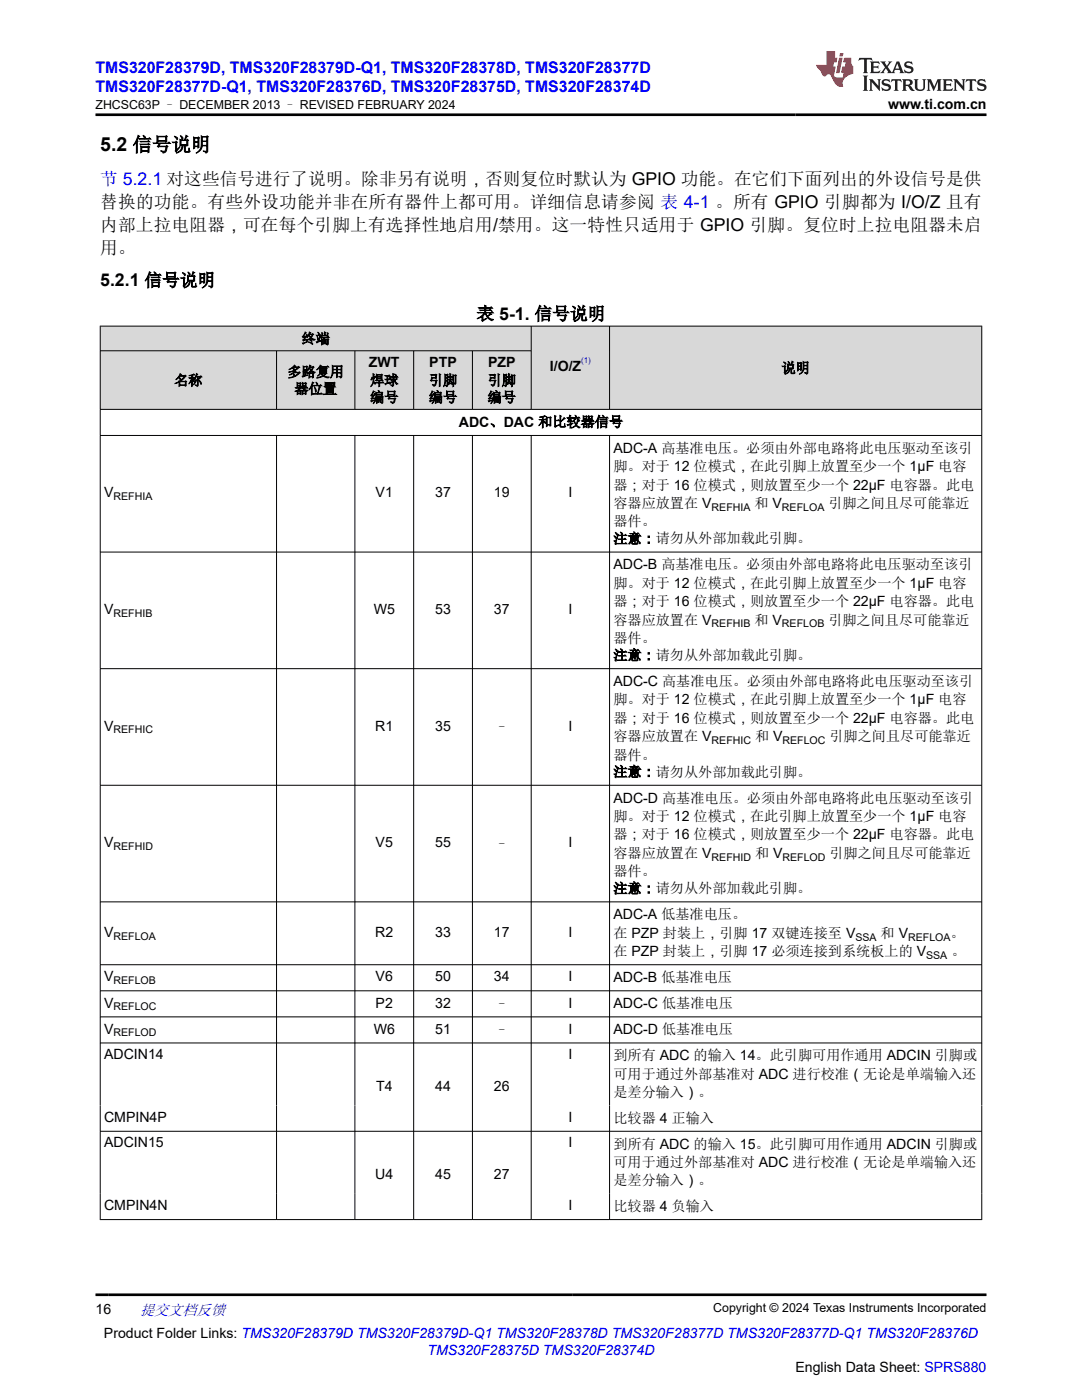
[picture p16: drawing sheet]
<svg xmlns="http://www.w3.org/2000/svg" width="216mm" height="279mm" viewBox="0 0 216 279" stroke-linecap="round" stroke-linejoin="round" font-family="sans-serif">
<defs><g id="words">
<text font-size="3.9" x="20" y="30.2">5.2 信号说明</text>
<text font-size="3.5" fill="#00f" x="20" y="37">节 5.2.1 对这些信号进行了说明。除非另有说明，否则复位时默认为 GPIO 功能。在它们下面列出的外设信号是供</text>
<g font-size="3.5">
<text x="20" y="41.6">替换的功能。有些外设功能并非在所有器件上都可用。详细信息请参阅 表 4-1 。所有 GPIO 引脚都为 I/O/Z 且有</text>
<text x="20" y="46.2">内部上拉电阻器，可在每个引脚上有选择性地启用/禁用。这一特性只适用于 GPIO 引脚。复位时上拉电阻器未启</text>
<text x="20" y="50.8">用。</text>
<text x="20" y="57.1">5.2.1 信号说明</text>
<text x="95.1" y="63.8">表 5-1. 信号说明</text>
</g>
<g font-size="3.2" fill="#00f">
<text x="19" y="14.5">TMS320F28379D, TMS320F28379D-Q1, TMS320F28378D, TMS320F28377D</text>
<text x="19" y="18.3">TMS320F28377D-Q1, TMS320F28376D, TMS320F28375D, TMS320F28374D</text>
</g>
<text font-size="3" fill="#00f" x="27.9" y="262.4">提交文档反馈</text>
<g font-size="2.8">
<text x="177.2" y="21.7">www.ti.com.cn</text>
<text x="60.2" y="68.6">终端</text>
<text x="34.8" y="76.9">名称</text>
<text x="57.4" y="75.2">多路复用</text>
<text x="73.6" y="73.2">ZWT</text>
<text x="73.9" y="76.9">焊球</text>
<text x="85.6" y="76.9">引脚</text>
<text x="85.7" y="73.2">PTP</text>
<text x="97.3" y="76.9">引脚</text>
<text x="97.4" y="73.2">PZP</text>
<text x="109.7" y="74.1">I/O/Z</text>
<text x="155.9" y="74.4">说明</text>
<text x="58.8" y="78.6">器位置</text>
<text x="73.9" y="80.3">编号</text>
<text x="85.6" y="80.3">编号</text>
<text x="97.3" y="80.3">编号</text>
<text x="91.6" y="85.2">ADC、DAC 和比较器信号</text>
<text x="122.4" y="90.4">ADC-A 高基准电压。必须由外部电路将此电压驱动至该引</text>
<text x="122.4" y="94.1">脚。对于 12 位模式，在此引脚上放置至少一个 1µF 电容</text>
<text x="20.8" y="99.3">V</text>
<text x="75" y="99.3">V1</text>
<text x="86.8" y="99.3">37</text>
<text x="98.6" y="99.3">19</text>
<text x="113.4" y="99.3">I</text>
<text x="122.4" y="97.7">器；对于 16 位模式，则放置至少一个 22µF 电容器。此电</text>
<text x="122.4" y="101.4">容器应放置在 V</text>
<text x="150.5" y="101.4">和 V</text>
<text x="165.3" y="101.4">引脚之间且尽可能靠近</text>
<text x="122.4" y="105.1">器件。</text>
<text x="122.4" y="108.4">注意：请勿从外部加载此引脚。</text>
<text x="122.4" y="113.7">ADC-B 高基准电压。必须由外部电路将此电压驱动至该引</text>
<text x="122.4" y="117.3">脚。对于 12 位模式，在此引脚上放置至少一个 1µF 电容</text>
<text x="20.8" y="122.5">V</text>
<text x="74.6" y="122.5">W5</text>
<text x="86.8" y="122.5">53</text>
<text x="98.6" y="122.5">37</text>
<text x="113.4" y="122.5">I</text>
<text x="122.4" y="121">器；对于 16 位模式，则放置至少一个 22µF 电容器。此电</text>
<text x="122.4" y="124.7">容器应放置在 V</text>
<text x="150.5" y="124.7">和 V</text>
<text x="165.3" y="124.7">引脚之间且尽可能靠近</text>
<text x="122.4" y="128.3">器件。</text>
<text x="122.4" y="131.7">注意：请勿从外部加载此引脚。</text>
<text x="122.4" y="136.9">ADC-C 高基准电压。必须由外部电路将此电压驱动至该引</text>
<text x="122.4" y="140.6">脚。对于 12 位模式，在此引脚上放置至少一个 1µF 电容</text>
<text x="20.8" y="145.8">V</text>
<text x="74.9" y="145.8">R1</text>
<text x="86.8" y="145.8">35</text>
<text x="98.7" y="146.1">–</text>
<text x="113.4" y="145.8">I</text>
<text x="122.4" y="144.3">器；对于 16 位模式，则放置至少一个 22µF 电容器。此电</text>
<text x="122.4" y="147.9">容器应放置在 V</text>
<text x="150.7" y="147.9">和 V</text>
<text x="165.5" y="147.9">引脚之间且尽可能靠近</text>
<text x="122.4" y="151.6">器件。</text>
<text x="122.4" y="155">注意：请勿从外部加载此引脚。</text>
<text x="122.4" y="160.2">ADC-D 高基准电压。必须由外部电路将此电压驱动至该引</text>
<text x="122.4" y="163.9">脚。对于 12 位模式，在此引脚上放置至少一个 1µF 电容</text>
<text x="122.4" y="167.5">器；对于 16 位模式，则放置至少一个 22µF 电容器。此电</text>
<text x="20.8" y="169.1">V</text>
<text x="75" y="169.1">V5</text>
<text x="86.8" y="169.1">55</text>
<text x="98.7" y="169.4">–</text>
<text x="113.4" y="169.1">I</text>
<text x="122.4" y="171.2">容器应放置在 V</text>
<text x="150.7" y="171.2">和 V</text>
<text x="165.5" y="171.2">引脚之间且尽可能靠近</text>
<text x="122.4" y="174.9">器件。</text>
<text x="122.4" y="178.3">注意：请勿从外部加载此引脚。</text>
<text x="122.4" y="183.5">ADC-A 低基准电压。</text>
<text x="20.8" y="187">V</text>
<text x="74.9" y="187">R2</text>
<text x="86.8" y="187">33</text>
<text x="98.6" y="187">17</text>
<text x="113.4" y="187">I</text>
<text x="122.4" y="187.1">在 PZP 封装上，引脚 17 双键连接至 V</text>
<text x="122.4" y="190.8">在 PZP 封装上，引脚 17 必须连接到系统板上的 V</text>
<text x="175.7" y="187.1">和 V</text>
<text x="189.7" y="187.1">。</text>
<text x="189.8" y="190.8">。</text>
<text x="20.8" y="195.9">V</text>
<text x="75" y="195.9">V6</text>
<text x="86.8" y="195.9">50</text>
<text x="98.6" y="195.9">34</text>
<text x="113.4" y="195.9">I</text>
<text x="122.4" y="196">ADC-B 低基准电压</text>
<text x="20.8" y="201.1">V</text>
<text x="75" y="201.1">P2</text>
<text x="86.8" y="201.1">32</text>
<text x="98.7" y="201.4">–</text>
<text x="113.4" y="201.1">I</text>
<text x="122.4" y="201.2">ADC-C 低基准电压</text>
<text x="20.8" y="206.3">V</text>
<text x="74.6" y="206.3">W6</text>
<text x="86.8" y="206.3">51</text>
<text x="98.7" y="206.6">–</text>
<text x="113.4" y="206.3">I</text>
<text x="122.4" y="206.4">ADC-D 低基准电压</text>
<text x="20.8" y="211.3">ADCIN14</text>
<text x="113.4" y="211.3">I</text>
<text x="122.4" y="211.6">到所有 ADC 的输入 14。此引脚可用作通用 ADCIN 引脚或</text>
<text x="122.4" y="215.3">可用于通过外部基准对 ADC 进行校准（无论是单端输入还</text>
<text x="75" y="217.7">T4</text>
<text x="86.8" y="217.7">44</text>
<text x="98.6" y="217.7">26</text>
<text x="122.4" y="219">是差分输入）。</text>
<text x="20.8" y="223.9">CMPIN4P</text>
<text x="113.4" y="223.9">I</text>
<text x="122.4" y="224">比较器 4 正输入</text>
<text x="20.8" y="229">ADCIN15</text>
<text x="113.4" y="229">I</text>
<text x="122.4" y="229.2">到所有 ADC 的输入 15。此引脚可用作通用 ADCIN 引脚或</text>
<text x="122.4" y="232.9">可用于通过外部基准对 ADC 进行校准（无论是单端输入还</text>
<text x="74.9" y="235.3">U4</text>
<text x="86.8" y="235.3">45</text>
<text x="98.6" y="235.3">27</text>
<text x="122.4" y="236.6">是差分输入）。</text>
<text x="20.8" y="241.5">CMPIN4N</text>
<text x="113.4" y="241.5">I</text>
<text x="122.4" y="241.7">比较器 4 负输入</text>
<text x="19" y="262.1">16</text>
<text x="20.7" y="266.9">Product Folder Links: TMS320F28379D TMS320F28379D-Q1 TMS320F28378D TMS320F28377D TMS320F28377D-Q1 TMS320F28376D</text>
<text x="158.7" y="273.7">English Data Sheet: SPRS880</text>
</g>
<text font-size="2.8" fill="#00f" x="85.3" y="270.3">TMS320F28375D TMS320F28374D</text>
<g font-size="2.5">
<text x="19" y="21.8">ZHCSC63P – DECEMBER 2013 – REVISED FEBRUARY 2024</text>
<text x="142.3" y="261.8">Copyright © 2024 Texas Instruments Incorporated</text>
</g>
<g font-size="2.1">
<text x="22.6" y="99.8">REFHIA</text>
<text x="142" y="102">REFHIA</text>
<text x="156" y="102">REFLOA</text>
<text x="22.6" y="123.1">REFHIB</text>
<text x="142" y="125.2">REFHIB</text>
<text x="156" y="125.2">REFLOB</text>
<text x="22.6" y="146.4">REFHIC</text>
<text x="142" y="148.5">REFHIC</text>
<text x="156.1" y="148.5">REFLOC</text>
<text x="22.6" y="169.6">REFHID</text>
<text x="142" y="171.8">REFHID</text>
<text x="156.1" y="171.8">REFLOD</text>
<text x="22.6" y="187.6">REFLOA</text>
<text x="170.7" y="187.7">SSA</text>
<text x="181.2" y="187.7">REFLOA</text>
<text x="184.8" y="191.4">SSA</text>
<text x="22.6" y="196.4">REFLOB</text>
<text x="22.6" y="201.6">REFLOC</text>
<text x="22.6" y="206.8">REFLOD</text>
</g>
<text font-size="1.6" fill="#00f" x="116" y="72.5">(1)</text>
</g></defs>
<g fill="#d8d8d8">
<path d="M20 65.1h175.9v4.9h-175.9z" fill-rule="evenodd"/>
<path d="M20.1 65.1h85.8v4.8h-85.8z" fill-rule="evenodd"/>
<path d="M106.1 65.1h15.5v16.5h-15.5z" fill-rule="evenodd"/>
<path d="M121.7 65.1h74.1v16.5h-74.1z" fill-rule="evenodd"/>
<path d="M20.1 70.1h35v11.5h-35z" fill-rule="evenodd"/>
<path d="M55.2 70.1h15.6v11.5h-15.6z" fill-rule="evenodd"/>
<path d="M70.9 70.1h11.6v11.5h-11.6z" fill-rule="evenodd"/>
<path d="M82.6 70.1h11.6v11.5h-11.6z" fill-rule="evenodd"/>
<path d="M94.3 70.1h11.6v11.5h-11.6z" fill-rule="evenodd"/>
</g>
<g fill="none" stroke="#000" stroke-width=".2">
<path d="M19.9 65.1h176.1M19.9 70h86.2M20 65v178.5M55.2 70v11.8M70.8 70v11.8M82.5 70v11.8M94.3 70v11.8M106 65v16.8M121.6 65v16.8M195.9 65v178.5M19.9 86.9h176.1M55.2 86.9v156.6"/>
<path d="M70.8 86.9v156.6M82.5 86.9v156.6M94.3 86.9v156.6M106 86.9v156.6M121.6 86.9v156.6M196 81.7h-176.1M19.9 110.2h176.1M19.9 133.4h176.1M19.9 156.7h176.1M19.9 180h176.1M19.9 192.5h176.1M19.9 197.7h176.1"/>
<path d="M19.9 202.9h176.1M19.9 208.1h176.1M19.9 225.8h176.1M19.9 243.4h176.1"/>
</g>
<path d="M171.5 11.6l-.2 .5 .5-.2h.6v.1v2.2l-.2 .4h1l-.2-.4v-2.2v-.1h.5l.5 .2-.1-.5zM173.6 12.3l.2 .4v1.5l-.2 .4h1.9l.1-.6a1.08 1.08 0 0 1-1.3 .2v-.7h.6l.4 .2v-.7l-.4 .2h-.6v-.5l.2-.2a1 1 0 0 1 1 .3l-.1-.5zM175.7 12.3l.9 1.1-1 1.2h.9l-.2-.2 .5-.8 .4 .8-.2 .2h1.6l-.2-.2 .2-.5h.9l.1 .5-.1 .2h.9l-.2-.3-.8-2h-.5l-.9 2.2-.9-1.1 .9-1.1h-.8l.2 .2-.4 .6-.4-.6 .2-.2zM179 12.7l.4 1h-.7zM180.7 12.4a.65 .65 0 0 0-.2 .7 .65 .65 0 0 0 .6 .5l.6 .1 .1 .3a.79 .79 0 0 1-.7 .4 .79 .79 0 0 1-.7-.5l.1 .7 .2-.1a.93 .93 0 0 0 1.1 .1 .93 .93 0 0 0 .4-1 1.46 1.46 0 0 0-1.2-.6l-.1-.3a1.09 1.09 0 0 1 1.2 .2l-.2-.6-.1 .1-.5-.2zM172.2 15.1l.2 .4v2.2l-.2 .4h1l-.2-.4v-2.2l.2-.4zM173.4 15.8l.2 .4v1.5l-.2 .4h.8l-.3-.4 .1-1.3 1.6 1.8v-2l.2-.4h-.7l.1 .2 .1 1.1-1.2-1.3zM176.2 15.9a.65 .65 0 0 0-.2 .8 .65 .65 0 0 0 .6 .4l.6 .2 .1 .2a.79 .79 0 0 1-.7 .4 .79 .79 0 0 1-.7-.5l.1 .7 .2-.1a.93 .93 0 0 0 1.1 .1 .93 .93 0 0 0 .4-.9 1.46 1.46 0 0 0-1.2-.6l-.1-.4a1.09 1.09 0 0 1 1.2 .2l-.1-.6-.2 .1-.5-.1zM177.9 15.8l-.1 .6a.63 .63 0 0 1 .8-.3v1.6l-.3 .4h1l-.2-.4v-1.6a.66 .66 0 0 1 .8 .3l-.1-.6zM180 15.8l.2 .4v1.5l-.2 .4h1l-.2-.2-.1-.7h.5l.1 .2a.79 .79 0 0 0 1.2 .6l-1-.9a.61 .61 0 0 0 .6-.6 .61 .61 0 0 0-.5-.7zM180.8 16.1h.1a.47 .47 0 0 1 .5 .1 .47 .47 0 0 1 .1 .5l-.1 .1-.7 .1zM182.3 15.8l.2 .2a2.27 2.27 0 0 0 .4 2 1.04 1.04 0 0 0 1.7-.7v-1.3l.2-.2h-.8l.2 .4v1.1a.6 .6 0 0 1-.6 .6 .6 .6 0 0 1-.6-.6v-1.1l.3-.4zM184.9 15.8l.2 .4v1.5l-.2 .4h.8l-.3-.4v-1.4l.9 1.9 .9-1.9v1.4l-.3 .4h1l-.2-.4v-1.5l.2-.4h-.8l-.7 1.5-.6-1.5zM188.1 15.8l.2 .4v1.5l-.2 .4h1.9l.1-.6a1.09 1.09 0 0 1-1.3 .2v-.7h.6l.4 .2v-.6l-.4 .2h-.6v-.6l.2-.1a1.01 1.01 0 0 1 1 .3l-.1-.6zM190.2 15.8l.3 .4v1.5l-.3 .4h.8l-.2-.4v-1.3l1.6 1.8v-2l.2-.4h-.7l.2 .2v1.1l-1.2-1.3zM192.8 15.8l-.1 .6a.63 .63 0 0 1 .8-.3v1.6l-.3 .4h1l-.2-.4v-1.6a.66 .66 0 0 1 .8 .3l-.1-.6zM195.2 15.9a.65 .65 0 0 0-.2 .8 .65 .65 0 0 0 .6 .4l.6 .2 .2 .2a.79 .79 0 0 1-.7 .4 .79 .79 0 0 1-.7-.5l.1 .7 .2-.1a.93 .93 0 0 0 1 .1 .93 .93 0 0 0 .5-.9 1.46 1.46 0 0 0-1.3-.6v-.4a1.09 1.09 0 0 1 1.2 .2l-.2-.6-.2 .1-.5-.1z" fill="#231f20"/>
<path d="M164.9 10.2v2.8h-2l.1 .3 .8 1a.95 .95 0 0 0 1 .9 .59 .59 0 0 1 .5-.4 .59 .59 0 0 1 .5 .4l.4 .7a1.59 1.59 0 0 0 2.1 1.4 1.61 1.61 0 0 1 1-2.3l1-.3-.1-1.5a1.59 1.59 0 0 1-.3-1.7h-1.5l-.2 .9h.6l-.2 .9h-.5l-.2 1v.2l.4 .1-.1 .9h-.7a.73 .73 0 0 1-1-.7l.3-1.5h-.5l.1-.9h.5l.2-.9h-.5v-1.3zM167.4 11.5l-.6 3.1h.7l.6-3.1zM167.6 10.6l-.1 .6h.7l.1-.6z" fill="#ed1c24"/>
<path d="M19 22.9h177.8M19 258.4h177.8" fill="none" stroke="#000" stroke-width=".53"/>
<use href="#words"/>
</svg>
